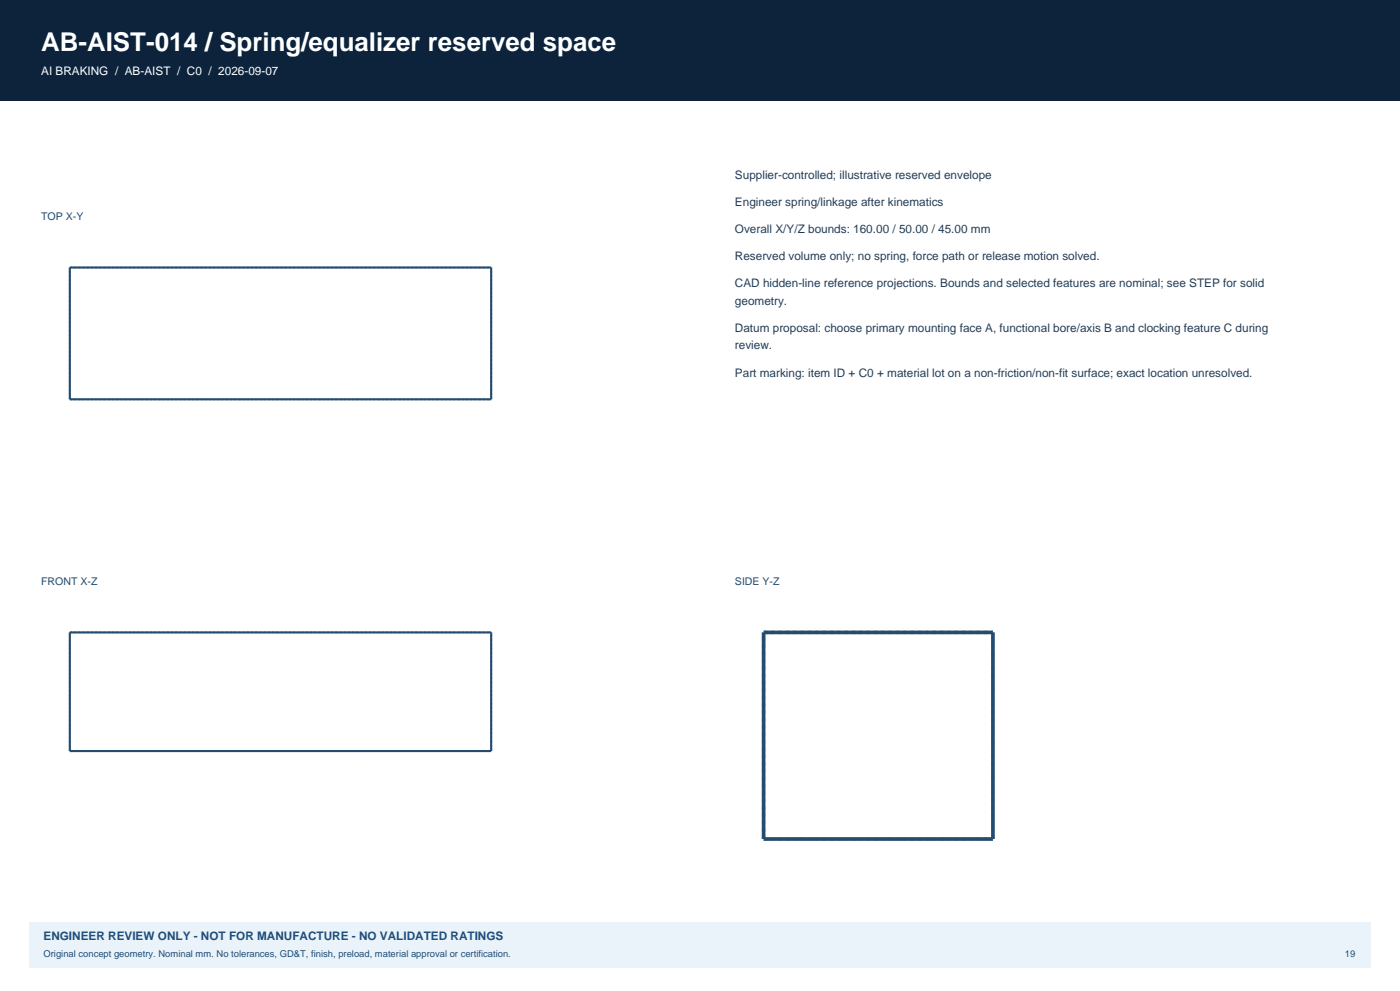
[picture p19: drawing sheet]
<svg xmlns="http://www.w3.org/2000/svg" width="420mm" height="297mm" viewBox="0 0 420 297" stroke-linecap="round" stroke-linejoin="round" font-family="sans-serif">
<defs><g id="words">
<text font-size="7.8" fill="#fff" x="12.3" y="15.2">AB-AIST-014 / Spring/equalizer reserved space</text>
<text font-size="3.5" fill="#fff" x="12.3" y="22.6">AI BRAKING / AB-AIST / C0 / 2026-09-07</text>
<g font-size="3.5" fill="#243e57">
<text x="220.5" y="53.6">Supplier-controlled; illustrative reserved envelope</text>
<text x="220.5" y="61.7">Engineer spring/linkage after kinematics</text>
<text x="220.5" y="69.8">Overall X/Y/Z bounds: 160.00 / 50.00 / 45.00 mm</text>
<text x="220.5" y="77.9">Reserved volume only; no spring, force path or release motion solved.</text>
<text x="220.5" y="86">CAD hidden-line reference projections. Bounds and selected features are nominal; see STEP for solid</text>
<text x="220.5" y="91.3">geometry.</text>
<text x="220.5" y="99.4">Datum proposal: choose primary mounting face A, functional bore/axis B and clocking feature C during</text>
<text x="220.5" y="104.7">review.</text>
<text x="220.5" y="112.9">Part marking: item ID + C0 + material lot on a non-friction/non-fit surface; exact location unresolved.</text>
</g>
<text font-size="3.5" fill="#1b4e80" x="13.1" y="281.8">ENGINEER REVIEW ONLY - NOT FOR MANUFACTURE - NO VALIDATED RATINGS</text>
<g font-size="3.2" fill="#254c6e">
<text x="12.3" y="65.9">TOP X-Y</text>
<text x="12.3" y="175.3">FRONT X-Z</text>
<text x="220.5" y="175.3">SIDE Y-Z</text>
</g>
<g font-size="2.8" fill="#1b4e80">
<text x="13.1" y="286.8">Original concept geometry. Nominal mm. No tolerances, GD&amp;T, finish, preload, material approval or certification.</text>
<text x="403.5" y="286.8">19</text>
</g>
</g></defs>
<path d="M0 0h420v30h-420z" fill-rule="evenodd" fill="#0d233b"/>
<path d="M8.8 276.2h402.4v13.7h-402.4z" fill-rule="evenodd" fill="#eaf3fa"/>
<path d="M20.9 80.2h126.5M20.9 119.7v-39.5M20.9 119.7h126.5M147.4 119.7v-39.5M20.9 189.5h126.5M20.9 225.1v-35.6M20.9 225.1h126.5M147.4 225.1v-35.6" fill="none" stroke="#a5bccd" stroke-width=".63" stroke-dasharray=".6 .6" stroke-linecap="butt"/>
<path d="M20.9 80.2h126.5v39.5h-126.5zM20.9 189.5h126.5v35.6h-126.5z" fill="none" stroke="#254c6e" stroke-width=".63" stroke-linecap="butt"/>
<path d="M229.1 189.5h68.8M229.1 251.4v-61.9M229.1 251.4h68.8M297.9 251.4v-61.9" fill="none" stroke="#a5bccd" stroke-width="1.1" stroke-dasharray="1.1 1.1" stroke-linecap="butt"/>
<path d="M229.1 189.5h68.8v61.9h-68.8z" fill="none" stroke="#254c6e" stroke-width="1.1" stroke-linecap="butt"/>
<use href="#words"/>
</svg>
